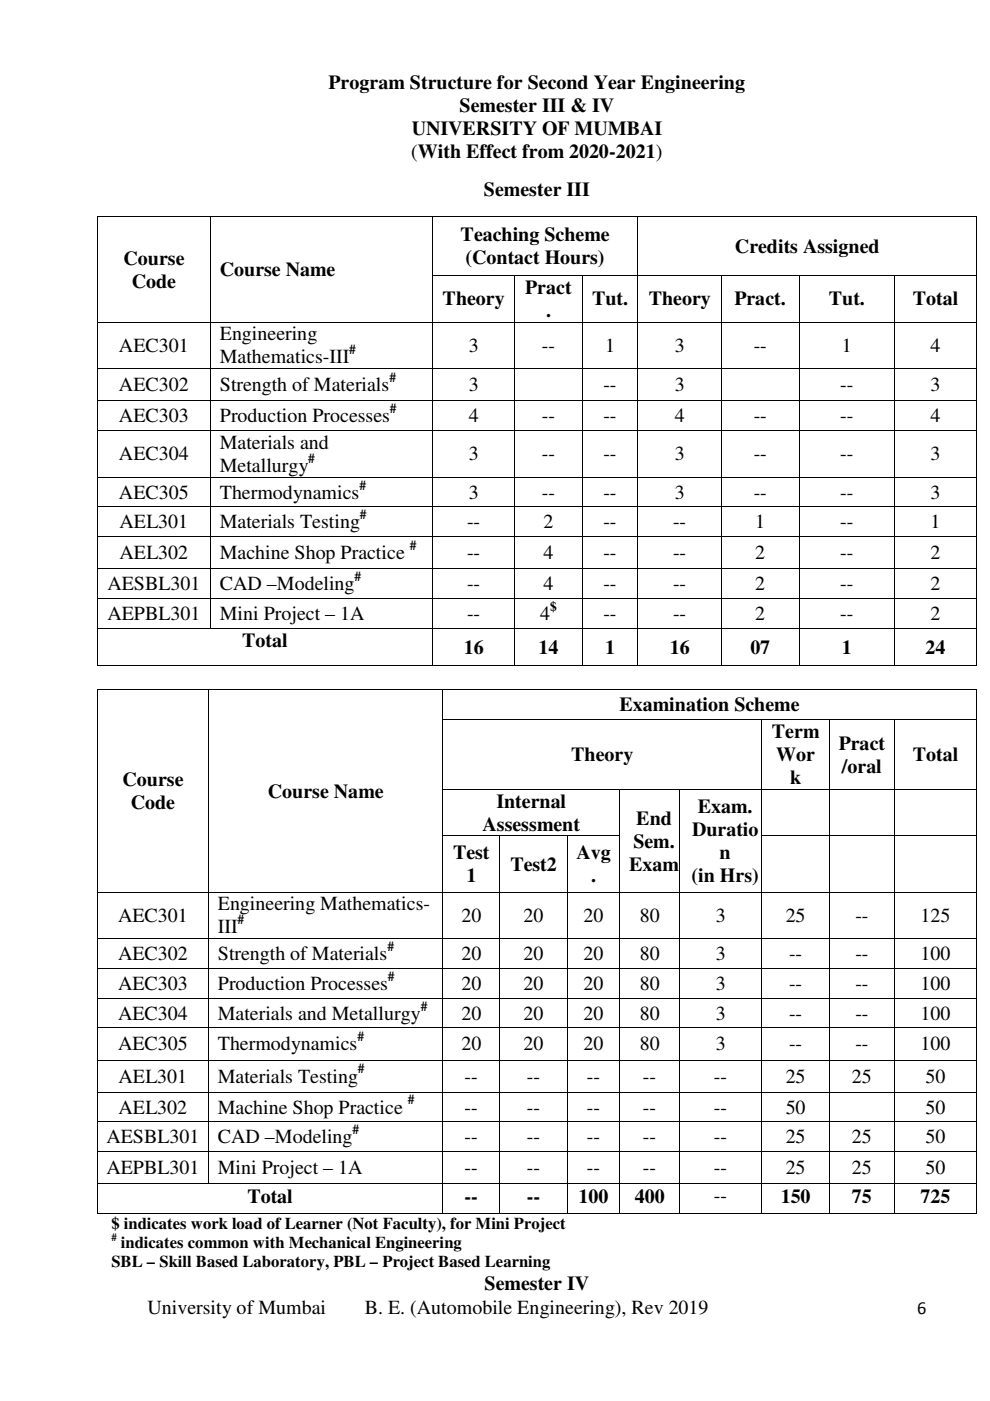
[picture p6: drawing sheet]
<svg xmlns="http://www.w3.org/2000/svg" width="210mm" height="297mm" viewBox="0 0 210 297" stroke-linecap="round" stroke-linejoin="round" font-family="sans-serif">
<defs><g id="words">
<g font-size="4.2">
<text x="69.7" y="18.9">Program Structure for Second Year Engineering</text>
<text x="97.5" y="23.8">Semester III &amp; IV</text>
<text x="87.3" y="28.7">UNIVERSITY OF MUMBAI</text>
<text x="87.2" y="33.4">(With Effect from 2020-2021)</text>
<text x="102.6" y="41.6">Semester III</text>
<text x="97.7" y="51.2">Teaching Scheme</text>
<text x="155.8" y="53.6">Credits Assigned</text>
<text x="26.2" y="56.1">Course</text>
<text x="46.6" y="58.5">Course Name</text>
<text x="98.7" y="56">(Contact Hours)</text>
<text x="27.9" y="61">Code</text>
<text x="93.9" y="64.8">Theory</text>
<text x="111.4" y="62.4">Pract</text>
<text x="125.5" y="64.8">Tut.</text>
<text x="137.5" y="64.8">Theory</text>
<text x="155.7" y="64.8">Pract.</text>
<text x="175.7" y="64.8">Tut.</text>
<text x="193.5" y="64.8">Total</text>
<text x="115.8" y="67.2">.</text>
<text x="25.2" y="74.6">AEC301</text>
<text x="46.6" y="72.2">Engineering</text>
<text x="46.6" y="77">Mathematics-III</text>
<text x="99.4" y="74.6">3</text>
<text x="114.9" y="74.6">--</text>
<text x="128.3" y="74.6">1</text>
<text x="143.1" y="74.6">3</text>
<text x="159.8" y="74.6">--</text>
<text x="178.5" y="74.6">1</text>
<text x="197.3" y="74.6">4</text>
<text x="25.2" y="83">AEC302</text>
<text x="46.6" y="83">Strength of Materials</text>
<text x="99.4" y="83">3</text>
<text x="127.9" y="83">--</text>
<text x="143.1" y="83">3</text>
<text x="178.1" y="83">--</text>
<text x="197.3" y="83">3</text>
<text x="25.2" y="89.5">AEC303</text>
<text x="46.6" y="89.5">Production Processes</text>
<text x="99.4" y="89.5">4</text>
<text x="114.9" y="89.5">--</text>
<text x="127.9" y="89.5">--</text>
<text x="143.1" y="89.5">4</text>
<text x="159.8" y="89.5">--</text>
<text x="178.1" y="89.5">--</text>
<text x="197.3" y="89.5">4</text>
<text x="46.6" y="95.2">Materials and</text>
<text x="25.2" y="97.6">AEC304</text>
<text x="46.6" y="100.1">Metallurgy</text>
<text x="99.4" y="97.6">3</text>
<text x="114.9" y="97.6">--</text>
<text x="127.9" y="97.6">--</text>
<text x="143.1" y="97.6">3</text>
<text x="159.8" y="97.6">--</text>
<text x="178.1" y="97.6">--</text>
<text x="197.3" y="97.6">3</text>
<text x="25.2" y="105.7">AEC305</text>
<text x="46.6" y="105.7">Thermodynamics</text>
<text x="99.4" y="105.7">3</text>
<text x="114.9" y="105.7">--</text>
<text x="127.9" y="105.7">--</text>
<text x="143.1" y="105.7">3</text>
<text x="159.8" y="105.7">--</text>
<text x="178.1" y="105.7">--</text>
<text x="197.3" y="105.7">3</text>
<text x="25.4" y="112">AEL301</text>
<text x="46.6" y="112">Materials Testing</text>
<text x="99" y="112">--</text>
<text x="115.2" y="112">2</text>
<text x="127.9" y="112">--</text>
<text x="142.7" y="112">--</text>
<text x="160.1" y="112">1</text>
<text x="178.1" y="112">--</text>
<text x="197.3" y="112">1</text>
<text x="25.4" y="118.6">AEL302</text>
<text x="46.6" y="118.6">Machine Shop Practice</text>
<text x="99" y="118.6">--</text>
<text x="115.2" y="118.6">4</text>
<text x="127.9" y="118.6">--</text>
<text x="142.7" y="118.6">--</text>
<text x="160.1" y="118.6">2</text>
<text x="178.1" y="118.6">--</text>
<text x="197.3" y="118.6">2</text>
<text x="22.8" y="125.1">AESBL301</text>
<text x="46.6" y="125.1">CAD –Modeling</text>
<text x="99" y="125.1">--</text>
<text x="115.2" y="125.1">4</text>
<text x="127.9" y="125.1">--</text>
<text x="142.7" y="125.1">--</text>
<text x="160.1" y="125.1">2</text>
<text x="178.1" y="125.1">--</text>
<text x="197.3" y="125.1">2</text>
<text x="22.8" y="131.4">AEPBL301</text>
<text x="46.6" y="131.4">Mini Project – 1A</text>
<text x="99" y="131.4">--</text>
<text x="114.6" y="131.4">4</text>
<text x="127.9" y="131.4">--</text>
<text x="142.7" y="131.4">--</text>
<text x="160.1" y="131.4">2</text>
<text x="178.1" y="131.4">--</text>
<text x="197.3" y="131.4">2</text>
<text x="51.4" y="137.2">Total</text>
<text x="98.3" y="138.6">16</text>
<text x="114.2" y="138.6">14</text>
<text x="128.3" y="138.6">1</text>
<text x="142" y="138.6">16</text>
<text x="159.1" y="138.6">07</text>
<text x="178.5" y="138.6">1</text>
<text x="196.3" y="138.6">24</text>
<text x="131.4" y="150.8">Examination Scheme</text>
<text x="121.1" y="161.4">Theory</text>
<text x="163.7" y="156.5">Term</text>
<text x="164.6" y="161.4">Wor</text>
<text x="177.8" y="159">Pract</text>
<text x="193.5" y="161.4">Total</text>
<text x="26" y="166.7">Course</text>
<text x="167.5" y="166.2">k</text>
<text x="178.5" y="163.8">/oral</text>
<text x="27.7" y="171.6">Code</text>
<text x="56.8" y="169.2">Course Name</text>
<text x="105.2" y="171.3">Internal</text>
<text x="148" y="172.4">Exam.</text>
<text x="102.3" y="176.1">Assessment</text>
<text x="134.3" y="179.7">Sem.</text>
<text x="134.9" y="174.8">End</text>
<text x="146.7" y="177.2">Duratio</text>
<text x="96.1" y="182.2">Test</text>
<text x="108.2" y="184.7">Test2</text>
<text x="122.2" y="182.2">Avg</text>
<text x="133.4" y="184.6">Exam</text>
<text x="152.6" y="182.1">n</text>
<text x="98.9" y="187.1">1</text>
<text x="125.3" y="187.1">.</text>
<text x="146.6" y="187">(in Hrs)</text>
<text x="25" y="195.5">AEC301</text>
<text x="46.2" y="193">Engineering Mathematics-</text>
<text x="46.2" y="197.9">III</text>
<text x="97.8" y="195.5">20</text>
<text x="111" y="195.5">20</text>
<text x="123.7" y="195.5">20</text>
<text x="135.6" y="195.5">80</text>
<text x="151.8" y="195.5">3</text>
<text x="166.6" y="195.5">25</text>
<text x="181.4" y="195.5">--</text>
<text x="195.2" y="195.5">125</text>
<text x="25" y="203.6">AEC302</text>
<text x="46.2" y="203.6">Strength of Materials</text>
<text x="97.8" y="203.6">20</text>
<text x="111" y="203.6">20</text>
<text x="123.7" y="203.6">20</text>
<text x="135.6" y="203.6">80</text>
<text x="151.8" y="203.6">3</text>
<text x="167.3" y="203.6">--</text>
<text x="181.4" y="203.6">--</text>
<text x="195.2" y="203.6">100</text>
<text x="25" y="209.9">AEC303</text>
<text x="46.2" y="209.9">Production Processes</text>
<text x="97.8" y="209.9">20</text>
<text x="111" y="209.9">20</text>
<text x="123.7" y="209.9">20</text>
<text x="135.6" y="209.9">80</text>
<text x="151.8" y="209.9">3</text>
<text x="167.3" y="209.9">--</text>
<text x="181.4" y="209.9">--</text>
<text x="195.2" y="209.9">100</text>
<text x="25" y="216.2">AEC304</text>
<text x="46.2" y="216.2">Materials and Metallurgy</text>
<text x="97.8" y="216.2">20</text>
<text x="111" y="216.2">20</text>
<text x="123.7" y="216.2">20</text>
<text x="135.6" y="216.2">80</text>
<text x="151.8" y="216.2">3</text>
<text x="167.3" y="216.2">--</text>
<text x="181.4" y="216.2">--</text>
<text x="195.2" y="216.2">100</text>
<text x="25" y="222.7">AEC305</text>
<text x="46.2" y="222.7">Thermodynamics</text>
<text x="97.8" y="222.7">20</text>
<text x="111" y="222.7">20</text>
<text x="123.7" y="222.7">20</text>
<text x="135.6" y="222.7">80</text>
<text x="151.8" y="222.7">3</text>
<text x="167.3" y="222.7">--</text>
<text x="181.4" y="222.7">--</text>
<text x="195.2" y="222.7">100</text>
<text x="25.1" y="229.5">AEL301</text>
<text x="46.2" y="229.5">Materials Testing</text>
<text x="98.5" y="229.5">--</text>
<text x="111.7" y="229.5">--</text>
<text x="124.4" y="229.5">--</text>
<text x="136.3" y="229.5">--</text>
<text x="151.4" y="229.5">--</text>
<text x="166.6" y="229.5">25</text>
<text x="180.6" y="229.5">25</text>
<text x="196.3" y="229.5">50</text>
<text x="25.1" y="236.1">AEL302</text>
<text x="46.2" y="236.1">Machine Shop Practice</text>
<text x="98.5" y="236.1">--</text>
<text x="111.7" y="236.1">--</text>
<text x="124.4" y="236.1">--</text>
<text x="136.3" y="236.1">--</text>
<text x="151.4" y="236.1">--</text>
<text x="166.6" y="236.1">50</text>
<text x="196.3" y="236.1">50</text>
<text x="22.6" y="242.4">AESBL301</text>
<text x="46.2" y="242.4">CAD –Modeling</text>
<text x="98.5" y="242.4">--</text>
<text x="111.7" y="242.4">--</text>
<text x="124.4" y="242.4">--</text>
<text x="136.3" y="242.4">--</text>
<text x="151.4" y="242.4">--</text>
<text x="166.6" y="242.4">25</text>
<text x="180.6" y="242.4">25</text>
<text x="196.3" y="242.4">50</text>
<text x="22.6" y="249">AEPBL301</text>
<text x="46.2" y="249">Mini Project – 1A</text>
<text x="98.5" y="249">--</text>
<text x="111.7" y="249">--</text>
<text x="124.4" y="249">--</text>
<text x="136.3" y="249">--</text>
<text x="151.4" y="249">--</text>
<text x="166.6" y="249">25</text>
<text x="180.6" y="249">25</text>
<text x="196.3" y="249">50</text>
<text x="52.5" y="255">Total</text>
<text x="98.5" y="255">--</text>
<text x="111.7" y="255">--</text>
<text x="122.7" y="255">100</text>
<text x="134.6" y="255">400</text>
<text x="151.4" y="254.9">--</text>
<text x="165.5" y="255">150</text>
<text x="180.6" y="255">75</text>
<text x="195.2" y="255">725</text>
<text x="102.7" y="273.4">Semester IV</text>
<text x="31.3" y="278.5">University of Mumbai</text>
<text x="77.4" y="278.5">B. E. (Automobile Engineering), Rev 2019</text>
</g>
<text font-size="3.9" x="194.4" y="278.5">6</text>
<g font-size="3.5">
<text x="23.6" y="260.6">$ indicates work load of Learner (Not Faculty), for Mini Project</text>
<text x="23.6" y="268.7">SBL – Skill Based Laboratory, PBL – Project Based Learning</text>
<text x="25.7" y="264.7">indicates common with Mechanical Engineering</text>
</g>
<g font-size="2.8">
<text x="74" y="75.1">#</text>
<text x="82.5" y="81">#</text>
<text x="82.7" y="87.6">#</text>
<text x="65.4" y="98.1">#</text>
<text x="76.2" y="103.8">#</text>
<text x="76.3" y="110.1">#</text>
<text x="86.9" y="116.6">#</text>
<text x="75.1" y="123.2">#</text>
<text x="116.7" y="129.5">$</text>
<text x="50.3" y="196">#</text>
<text x="82.1" y="201.6">#</text>
<text x="82.3" y="207.9">#</text>
<text x="89.2" y="214.2">#</text>
<text x="75.8" y="220.8">#</text>
<text x="75.9" y="227.6">#</text>
<text x="86.5" y="234.1">#</text>
<text x="74.7" y="240.5">#</text>
</g>
<text font-size="2.3" x="23.6" y="263.1">#</text>
</g></defs>
<path d="M20.5 45.8h.2v.2h-.2z" fill="#00000a"/>
<path d="M20.7 45.9h23.9" fill="none" stroke="#00000a" stroke-width=".21"/>
<path d="M44.6 45.8h.2v.2h-.2z" fill="#00000a"/>
<path d="M44.8 45.9h46.8" fill="none" stroke="#00000a" stroke-width=".21"/>
<path d="M91.6 45.8h.2v.2h-.2z" fill="#00000a"/>
<path d="M91.8 45.9h43.4" fill="none" stroke="#00000a" stroke-width=".21"/>
<path d="M135.2 45.8h.1v.2h-.1z" fill="#00000a"/>
<path d="M135.3 45.9h71.7" fill="none" stroke="#00000a" stroke-width=".21"/>
<path d="M207 45.8h.2v.2h-.2z" fill="#00000a"/>
<path d="M20.6 46v12.3M44.7 46v12.3M91.7 46v12.3M135.3 46v12.3M207.1 46v12.3" fill="none" stroke="#00000a" stroke-width=".21"/>
<g fill="#00000a">
<path d="M20.5 58.3h.2v.2h-.2z"/>
<path d="M44.6 58.3h.2v.2h-.2z"/>
<path d="M91.6 58.3h.2v.2h-.2z"/>
</g>
<path d="M91.8 58.4h17.3" fill="none" stroke="#00000a" stroke-width=".21"/>
<path d="M109.1 58.3h.2v.2h-.2z" fill="#00000a"/>
<path d="M109.3 58.4h14.1" fill="none" stroke="#00000a" stroke-width=".21"/>
<path d="M123.4 58.3h.1v.2h-.1z" fill="#00000a"/>
<path d="M123.5 58.4h11.7" fill="none" stroke="#00000a" stroke-width=".21"/>
<path d="M135.2 58.3h.1v.2h-.1z" fill="#00000a"/>
<path d="M135.3 58.4h17.7" fill="none" stroke="#00000a" stroke-width=".21"/>
<path d="M153 58.3h.1v.2h-.1z" fill="#00000a"/>
<path d="M153.1 58.4h16.2" fill="none" stroke="#00000a" stroke-width=".21"/>
<path d="M169.3 58.3h.2v.2h-.2z" fill="#00000a"/>
<path d="M169.5 58.4h20.1" fill="none" stroke="#00000a" stroke-width=".21"/>
<path d="M189.6 58.3h.2v.2h-.2z" fill="#00000a"/>
<path d="M189.8 58.4h17.2" fill="none" stroke="#00000a" stroke-width=".21"/>
<path d="M207 58.3h.2v.2h-.2z" fill="#00000a"/>
<path d="M20.6 58.5v9.7M44.7 58.5v9.7M91.7 58.5v9.7M109.2 58.5v9.7M123.4 58.5v9.7M135.3 58.5v9.7M153 58.5v9.7M169.4 58.5v9.7M189.7 58.5v9.7M207.1 58.5v9.7" fill="none" stroke="#00000a" stroke-width=".21"/>
<path d="M20.5 68.2h.2v.2h-.2z" fill="#00000a"/>
<path d="M20.7 68.3h23.9" fill="none" stroke="#00000a" stroke-width=".21"/>
<path d="M44.6 68.2h.2v.2h-.2z" fill="#00000a"/>
<path d="M44.8 68.3h46.8" fill="none" stroke="#00000a" stroke-width=".21"/>
<path d="M91.6 68.2h.2v.2h-.2z" fill="#00000a"/>
<path d="M91.8 68.3h17.3" fill="none" stroke="#00000a" stroke-width=".21"/>
<path d="M109.1 68.2h.2v.2h-.2z" fill="#00000a"/>
<path d="M109.3 68.3h14.1" fill="none" stroke="#00000a" stroke-width=".21"/>
<path d="M123.4 68.2h.1v.2h-.1z" fill="#00000a"/>
<path d="M123.5 68.3h11.7" fill="none" stroke="#00000a" stroke-width=".21"/>
<path d="M135.2 68.2h.1v.2h-.1z" fill="#00000a"/>
<path d="M135.3 68.3h17.7" fill="none" stroke="#00000a" stroke-width=".21"/>
<path d="M153 68.2h.1v.2h-.1z" fill="#00000a"/>
<path d="M153.1 68.3h16.2" fill="none" stroke="#00000a" stroke-width=".21"/>
<path d="M169.3 68.2h.2v.2h-.2z" fill="#00000a"/>
<path d="M169.5 68.3h20.1" fill="none" stroke="#00000a" stroke-width=".21"/>
<path d="M189.6 68.2h.2v.2h-.2z" fill="#00000a"/>
<path d="M189.8 68.3h17.2" fill="none" stroke="#00000a" stroke-width=".21"/>
<path d="M207 68.2h.2v.2h-.2z" fill="#00000a"/>
<path d="M20.6 68.4v9.7M44.7 68.4v9.7M91.7 68.4v9.7M109.2 68.4v9.7M123.4 68.4v9.7M135.3 68.4v9.7M153 68.4v9.7M169.4 68.4v9.7M189.7 68.4v9.7M207.1 68.4v9.7" fill="none" stroke="#00000a" stroke-width=".21"/>
<path d="M20.5 78.1h.2v.2h-.2z" fill="#00000a"/>
<path d="M20.7 78.2h23.9" fill="none" stroke="#00000a" stroke-width=".21"/>
<path d="M44.6 78.1h.2v.2h-.2z" fill="#00000a"/>
<path d="M44.8 78.2h46.8" fill="none" stroke="#00000a" stroke-width=".21"/>
<path d="M91.6 78.1h.2v.2h-.2z" fill="#00000a"/>
<path d="M91.8 78.2h17.3" fill="none" stroke="#00000a" stroke-width=".21"/>
<path d="M109.1 78.1h.2v.2h-.2z" fill="#00000a"/>
<path d="M109.3 78.2h14.1" fill="none" stroke="#00000a" stroke-width=".21"/>
<path d="M123.4 78.1h.1v.2h-.1z" fill="#00000a"/>
<path d="M123.5 78.2h11.7" fill="none" stroke="#00000a" stroke-width=".21"/>
<path d="M135.2 78.1h.1v.2h-.1z" fill="#00000a"/>
<path d="M135.3 78.2h17.7" fill="none" stroke="#00000a" stroke-width=".21"/>
<path d="M153 78.1h.1v.2h-.1z" fill="#00000a"/>
<path d="M153.1 78.2h16.2" fill="none" stroke="#00000a" stroke-width=".21"/>
<path d="M169.3 78.1h.2v.2h-.2z" fill="#00000a"/>
<path d="M169.5 78.2h20.1" fill="none" stroke="#00000a" stroke-width=".21"/>
<path d="M189.6 78.1h.2v.2h-.2z" fill="#00000a"/>
<path d="M189.8 78.2h17.2" fill="none" stroke="#00000a" stroke-width=".21"/>
<path d="M207 78.1h.2v.2h-.2z" fill="#00000a"/>
<path d="M20.6 78.3v6.6M44.7 78.3v6.6M91.7 78.3v6.6M109.2 78.3v6.6M123.4 78.3v6.6M135.3 78.3v6.6M153 78.3v6.6M169.4 78.3v6.6M189.7 78.3v6.6M207.1 78.3v6.6" fill="none" stroke="#00000a" stroke-width=".21"/>
<path d="M20.5 84.9h.2v.2h-.2z" fill="#00000a"/>
<path d="M20.7 85h23.9" fill="none" stroke="#00000a" stroke-width=".21"/>
<path d="M44.6 84.9h.2v.2h-.2z" fill="#00000a"/>
<path d="M44.8 85h46.8" fill="none" stroke="#00000a" stroke-width=".21"/>
<path d="M91.6 84.9h.2v.2h-.2z" fill="#00000a"/>
<path d="M91.8 85h17.3" fill="none" stroke="#00000a" stroke-width=".21"/>
<path d="M109.1 84.9h.2v.2h-.2z" fill="#00000a"/>
<path d="M109.3 85h14.1" fill="none" stroke="#00000a" stroke-width=".21"/>
<path d="M123.4 84.9h.1v.2h-.1z" fill="#00000a"/>
<path d="M123.5 85h11.7" fill="none" stroke="#00000a" stroke-width=".21"/>
<path d="M135.2 84.9h.1v.2h-.1z" fill="#00000a"/>
<path d="M135.3 85h17.7" fill="none" stroke="#00000a" stroke-width=".21"/>
<path d="M153 84.9h.1v.2h-.1z" fill="#00000a"/>
<path d="M153.1 85h16.2" fill="none" stroke="#00000a" stroke-width=".21"/>
<path d="M169.3 84.9h.2v.2h-.2z" fill="#00000a"/>
<path d="M169.5 85h20.1" fill="none" stroke="#00000a" stroke-width=".21"/>
<path d="M189.6 84.9h.2v.2h-.2z" fill="#00000a"/>
<path d="M189.8 85h17.2" fill="none" stroke="#00000a" stroke-width=".21"/>
<path d="M207 84.9h.2v.2h-.2z" fill="#00000a"/>
<path d="M20.6 85.1v6.1M44.7 85.1v6.1M91.7 85.1v6.1M109.2 85.1v6.1M123.4 85.1v6.1M135.3 85.1v6.1M153 85.1v6.1M169.4 85.1v6.1M189.7 85.1v6.1M207.1 85.1v6.1" fill="none" stroke="#00000a" stroke-width=".21"/>
<path d="M20.5 91.2h.2v.2h-.2z" fill="#00000a"/>
<path d="M20.7 91.3h23.9" fill="none" stroke="#00000a" stroke-width=".21"/>
<path d="M44.6 91.2h.2v.2h-.2z" fill="#00000a"/>
<path d="M44.8 91.3h46.8" fill="none" stroke="#00000a" stroke-width=".21"/>
<path d="M91.6 91.2h.2v.2h-.2z" fill="#00000a"/>
<path d="M91.8 91.3h17.3" fill="none" stroke="#00000a" stroke-width=".21"/>
<path d="M109.1 91.2h.2v.2h-.2z" fill="#00000a"/>
<path d="M109.3 91.3h14.1" fill="none" stroke="#00000a" stroke-width=".21"/>
<path d="M123.4 91.2h.1v.2h-.1z" fill="#00000a"/>
<path d="M123.5 91.3h11.7" fill="none" stroke="#00000a" stroke-width=".21"/>
<path d="M135.2 91.2h.1v.2h-.1z" fill="#00000a"/>
<path d="M135.3 91.3h17.7" fill="none" stroke="#00000a" stroke-width=".21"/>
<path d="M153 91.2h.1v.2h-.1z" fill="#00000a"/>
<path d="M153.1 91.3h16.2" fill="none" stroke="#00000a" stroke-width=".21"/>
<path d="M169.3 91.2h.2v.2h-.2z" fill="#00000a"/>
<path d="M169.5 91.3h20.1" fill="none" stroke="#00000a" stroke-width=".21"/>
<path d="M189.6 91.2h.2v.2h-.2z" fill="#00000a"/>
<path d="M189.8 91.3h17.2" fill="none" stroke="#00000a" stroke-width=".21"/>
<path d="M207 91.2h.2v.2h-.2z" fill="#00000a"/>
<path d="M20.6 91.4v9.7M44.7 91.4v9.7M91.7 91.4v9.7M109.2 91.4v9.7M123.4 91.4v9.7M135.3 91.4v9.7M153 91.4v9.7M169.4 91.4v9.7M189.7 91.4v9.7M207.1 91.4v9.7" fill="none" stroke="#00000a" stroke-width=".21"/>
<path d="M20.5 101.1h.2v.2h-.2z" fill="#00000a"/>
<path d="M20.7 101.2h23.9" fill="none" stroke="#00000a" stroke-width=".21"/>
<path d="M44.6 101.1h.2v.2h-.2z" fill="#00000a"/>
<path d="M44.8 101.2h46.8" fill="none" stroke="#00000a" stroke-width=".21"/>
<path d="M91.6 101.1h.2v.2h-.2z" fill="#00000a"/>
<path d="M91.8 101.2h17.3" fill="none" stroke="#00000a" stroke-width=".21"/>
<path d="M109.1 101.1h.2v.2h-.2z" fill="#00000a"/>
<path d="M109.3 101.2h14.1" fill="none" stroke="#00000a" stroke-width=".21"/>
<path d="M123.4 101.1h.1v.2h-.1z" fill="#00000a"/>
<path d="M123.5 101.2h11.7" fill="none" stroke="#00000a" stroke-width=".21"/>
<path d="M135.2 101.1h.1v.2h-.1z" fill="#00000a"/>
<path d="M135.3 101.2h17.7" fill="none" stroke="#00000a" stroke-width=".21"/>
<path d="M153 101.1h.1v.2h-.1z" fill="#00000a"/>
<path d="M153.1 101.2h16.2" fill="none" stroke="#00000a" stroke-width=".21"/>
<path d="M169.3 101.1h.2v.2h-.2z" fill="#00000a"/>
<path d="M169.5 101.2h20.1" fill="none" stroke="#00000a" stroke-width=".21"/>
<path d="M189.6 101.1h.2v.2h-.2z" fill="#00000a"/>
<path d="M189.8 101.2h17.2" fill="none" stroke="#00000a" stroke-width=".21"/>
<path d="M207 101.1h.2v.2h-.2z" fill="#00000a"/>
<path d="M20.6 101.3v6.1M44.7 101.3v6.1M91.7 101.3v6.1M109.2 101.3v6.1M123.4 101.3v6.1M135.3 101.3v6.1M153 101.3v6.1M169.4 101.3v6.1M189.7 101.3v6.1M207.1 101.3v6.1" fill="none" stroke="#00000a" stroke-width=".21"/>
<path d="M20.5 107.4h.2v.2h-.2z" fill="#00000a"/>
<path d="M20.7 107.5h23.9" fill="none" stroke="#00000a" stroke-width=".21"/>
<path d="M44.6 107.4h.2v.2h-.2z" fill="#00000a"/>
<path d="M44.8 107.5h46.8" fill="none" stroke="#00000a" stroke-width=".21"/>
<path d="M91.6 107.4h.2v.2h-.2z" fill="#00000a"/>
<path d="M91.8 107.5h17.3" fill="none" stroke="#00000a" stroke-width=".21"/>
<path d="M109.1 107.4h.2v.2h-.2z" fill="#00000a"/>
<path d="M109.3 107.5h14.1" fill="none" stroke="#00000a" stroke-width=".21"/>
<path d="M123.4 107.4h.1v.2h-.1z" fill="#00000a"/>
<path d="M123.5 107.5h11.7" fill="none" stroke="#00000a" stroke-width=".21"/>
<path d="M135.2 107.4h.1v.2h-.1z" fill="#00000a"/>
<path d="M135.3 107.5h17.7" fill="none" stroke="#00000a" stroke-width=".21"/>
<path d="M153 107.4h.1v.2h-.1z" fill="#00000a"/>
<path d="M153.1 107.5h16.2" fill="none" stroke="#00000a" stroke-width=".21"/>
<path d="M169.3 107.4h.2v.2h-.2z" fill="#00000a"/>
<path d="M169.5 107.5h20.1" fill="none" stroke="#00000a" stroke-width=".21"/>
<path d="M189.6 107.4h.2v.2h-.2z" fill="#00000a"/>
<path d="M189.8 107.5h17.2" fill="none" stroke="#00000a" stroke-width=".21"/>
<path d="M207 107.4h.2v.2h-.2z" fill="#00000a"/>
<path d="M20.6 107.6v6.1M44.7 107.6v6.1M91.7 107.6v6.1M109.2 107.6v6.1M123.4 107.6v6.1M135.3 107.6v6.1M153 107.6v6.1M169.4 107.6v6.1M189.7 107.6v6.1M207.1 107.6v6.1" fill="none" stroke="#00000a" stroke-width=".21"/>
<path d="M20.5 113.7h.2v.2h-.2z" fill="#00000a"/>
<path d="M20.7 113.8h23.9" fill="none" stroke="#00000a" stroke-width=".21"/>
<path d="M44.6 113.7h.2v.2h-.2z" fill="#00000a"/>
<path d="M44.8 113.8h46.8" fill="none" stroke="#00000a" stroke-width=".21"/>
<path d="M91.6 113.7h.2v.2h-.2z" fill="#00000a"/>
<path d="M91.8 113.8h17.3" fill="none" stroke="#00000a" stroke-width=".21"/>
<path d="M109.1 113.7h.2v.2h-.2z" fill="#00000a"/>
<path d="M109.3 113.8h14.1" fill="none" stroke="#00000a" stroke-width=".21"/>
<path d="M123.4 113.7h.1v.2h-.1z" fill="#00000a"/>
<path d="M123.5 113.8h11.7" fill="none" stroke="#00000a" stroke-width=".21"/>
<path d="M135.2 113.7h.1v.2h-.1z" fill="#00000a"/>
<path d="M135.3 113.8h17.7" fill="none" stroke="#00000a" stroke-width=".21"/>
<path d="M153 113.7h.1v.2h-.1z" fill="#00000a"/>
<path d="M153.1 113.8h16.2" fill="none" stroke="#00000a" stroke-width=".21"/>
<path d="M169.3 113.7h.2v.2h-.2z" fill="#00000a"/>
<path d="M169.5 113.8h20.1" fill="none" stroke="#00000a" stroke-width=".21"/>
<path d="M189.6 113.7h.2v.2h-.2z" fill="#00000a"/>
<path d="M189.8 113.8h17.2" fill="none" stroke="#00000a" stroke-width=".21"/>
<path d="M207 113.7h.2v.2h-.2z" fill="#00000a"/>
<path d="M20.6 113.9v6.6M44.7 113.9v6.6M91.7 113.9v6.6M109.2 113.9v6.6M123.4 113.9v6.6M135.3 113.9v6.6M153 113.9v6.6M169.4 113.9v6.6M189.7 113.9v6.6M207.1 113.9v6.6" fill="none" stroke="#00000a" stroke-width=".21"/>
<path d="M20.5 120.5h.2v.2h-.2z" fill="#00000a"/>
<path d="M20.7 120.6h23.9" fill="none" stroke="#00000a" stroke-width=".21"/>
<path d="M44.6 120.5h.2v.2h-.2z" fill="#00000a"/>
<path d="M44.8 120.6h46.8" fill="none" stroke="#00000a" stroke-width=".21"/>
<path d="M91.6 120.5h.2v.2h-.2z" fill="#00000a"/>
<path d="M91.8 120.6h17.3" fill="none" stroke="#00000a" stroke-width=".21"/>
<path d="M109.1 120.5h.2v.2h-.2z" fill="#00000a"/>
<path d="M109.3 120.6h14.1" fill="none" stroke="#00000a" stroke-width=".21"/>
<path d="M123.4 120.5h.1v.2h-.1z" fill="#00000a"/>
<path d="M123.5 120.6h11.7" fill="none" stroke="#00000a" stroke-width=".21"/>
<path d="M135.2 120.5h.1v.2h-.1z" fill="#00000a"/>
<path d="M135.3 120.6h17.7" fill="none" stroke="#00000a" stroke-width=".21"/>
<path d="M153 120.5h.1v.2h-.1z" fill="#00000a"/>
<path d="M153.1 120.6h16.2" fill="none" stroke="#00000a" stroke-width=".21"/>
<path d="M169.3 120.5h.2v.2h-.2z" fill="#00000a"/>
<path d="M169.5 120.6h20.1" fill="none" stroke="#00000a" stroke-width=".21"/>
<path d="M189.6 120.5h.2v.2h-.2z" fill="#00000a"/>
<path d="M189.8 120.6h17.2" fill="none" stroke="#00000a" stroke-width=".21"/>
<path d="M207 120.5h.2v.2h-.2z" fill="#00000a"/>
<path d="M20.6 120.7v6.1M44.7 120.7v6.1M91.7 120.7v6.1M109.2 120.7v6.1M123.4 120.7v6.1M135.3 120.7v6.1M153 120.7v6.1M169.4 120.7v6.1M189.7 120.7v6.1M207.1 120.7v6.1" fill="none" stroke="#00000a" stroke-width=".21"/>
<path d="M20.5 126.8h.2v.2h-.2z" fill="#00000a"/>
<path d="M20.7 126.9h23.9" fill="none" stroke="#00000a" stroke-width=".21"/>
<path d="M44.6 126.8h.2v.2h-.2z" fill="#00000a"/>
<path d="M44.8 126.9h46.8" fill="none" stroke="#00000a" stroke-width=".21"/>
<path d="M91.6 126.8h.2v.2h-.2z" fill="#00000a"/>
<path d="M91.8 126.9h17.3" fill="none" stroke="#00000a" stroke-width=".21"/>
<path d="M109.1 126.8h.2v.2h-.2z" fill="#00000a"/>
<path d="M109.3 126.9h14.1" fill="none" stroke="#00000a" stroke-width=".21"/>
<path d="M123.4 126.8h.1v.2h-.1z" fill="#00000a"/>
<path d="M123.5 126.9h11.7" fill="none" stroke="#00000a" stroke-width=".21"/>
<path d="M135.2 126.8h.1v.2h-.1z" fill="#00000a"/>
<path d="M135.3 126.9h17.7" fill="none" stroke="#00000a" stroke-width=".21"/>
<path d="M153 126.8h.1v.2h-.1z" fill="#00000a"/>
<path d="M153.1 126.9h16.2" fill="none" stroke="#00000a" stroke-width=".21"/>
<path d="M169.3 126.8h.2v.2h-.2z" fill="#00000a"/>
<path d="M169.5 126.9h20.1" fill="none" stroke="#00000a" stroke-width=".21"/>
<path d="M189.6 126.8h.2v.2h-.2z" fill="#00000a"/>
<path d="M189.8 126.9h17.2" fill="none" stroke="#00000a" stroke-width=".21"/>
<path d="M207 126.8h.2v.2h-.2z" fill="#00000a"/>
<path d="M20.6 127v6.1M44.7 127v6.1M91.7 127v6.1M109.2 127v6.1M123.4 127v6.1M135.3 127v6.1M153 127v6.1M169.4 127v6.1M189.7 127v6.1M207.1 127v6.1" fill="none" stroke="#00000a" stroke-width=".21"/>
<path d="M20.5 133.1h.2v.2h-.2z" fill="#00000a"/>
<path d="M20.7 133.2h23.9" fill="none" stroke="#00000a" stroke-width=".21"/>
<path d="M44.6 133.1h.2v.2h-.2z" fill="#00000a"/>
<path d="M44.8 133.2h46.8" fill="none" stroke="#00000a" stroke-width=".21"/>
<path d="M91.6 133.1h.2v.2h-.2z" fill="#00000a"/>
<path d="M91.8 133.2h17.3" fill="none" stroke="#00000a" stroke-width=".21"/>
<path d="M109.1 133.1h.2v.2h-.2z" fill="#00000a"/>
<path d="M109.3 133.2h14.1" fill="none" stroke="#00000a" stroke-width=".21"/>
<path d="M123.4 133.1h.1v.2h-.1z" fill="#00000a"/>
<path d="M123.5 133.2h11.7" fill="none" stroke="#00000a" stroke-width=".21"/>
<path d="M135.2 133.1h.1v.2h-.1z" fill="#00000a"/>
<path d="M135.3 133.2h17.7" fill="none" stroke="#00000a" stroke-width=".21"/>
<path d="M153 133.1h.1v.2h-.1z" fill="#00000a"/>
<path d="M153.1 133.2h16.2" fill="none" stroke="#00000a" stroke-width=".21"/>
<path d="M169.3 133.1h.2v.2h-.2z" fill="#00000a"/>
<path d="M169.5 133.2h20.1" fill="none" stroke="#00000a" stroke-width=".21"/>
<path d="M189.6 133.1h.2v.2h-.2z" fill="#00000a"/>
<path d="M189.8 133.2h17.2" fill="none" stroke="#00000a" stroke-width=".21"/>
<path d="M207 133.1h.2v.2h-.2z" fill="#00000a"/>
<path d="M20.6 133.3v7.8" fill="none" stroke="#00000a" stroke-width=".21"/>
<path d="M20.5 141.1h.2v.2h-.2z" fill="#00000a"/>
<path d="M91.7 133.3v7.8M20.7 141.2h70.9" fill="none" stroke="#00000a" stroke-width=".21"/>
<path d="M91.6 141.1h.2v.2h-.2z" fill="#00000a"/>
<path d="M109.2 133.3v7.8M91.8 141.2h17.3" fill="none" stroke="#00000a" stroke-width=".21"/>
<path d="M109.1 141.1h.2v.2h-.2z" fill="#00000a"/>
<path d="M123.4 133.3v7.8M109.3 141.2h14.1" fill="none" stroke="#00000a" stroke-width=".21"/>
<path d="M123.4 141.1h.1v.2h-.1z" fill="#00000a"/>
<path d="M135.3 133.3v7.8M123.5 141.2h11.7" fill="none" stroke="#00000a" stroke-width=".21"/>
<path d="M135.2 141.1h.1v.2h-.1z" fill="#00000a"/>
<path d="M153 133.3v7.8M135.3 141.2h17.7" fill="none" stroke="#00000a" stroke-width=".21"/>
<path d="M153 141.1h.1v.2h-.1z" fill="#00000a"/>
<path d="M169.4 133.3v7.8M153.1 141.2h16.2" fill="none" stroke="#00000a" stroke-width=".21"/>
<path d="M169.3 141.1h.2v.2h-.2z" fill="#00000a"/>
<path d="M189.7 133.3v7.8M169.5 141.2h20.1" fill="none" stroke="#00000a" stroke-width=".21"/>
<path d="M189.6 141.1h.2v.2h-.2z" fill="#00000a"/>
<path d="M207.1 133.3v7.8M189.8 141.2h17.2" fill="none" stroke="#00000a" stroke-width=".21"/>
<g fill="#00000a">
<path d="M207 141.1h.2v.2h-.2z"/>
<path d="M20.5 146.1h.2v.2h-.2z"/>
</g>
<path d="M20.7 146.2h23.5" fill="none" stroke="#00000a" stroke-width=".21"/>
<path d="M44.2 146.1h.2v.2h-.2z" fill="#00000a"/>
<path d="M44.4 146.2h49.4" fill="none" stroke="#00000a" stroke-width=".21"/>
<path d="M93.8 146.1h.2v.2h-.2z" fill="#00000a"/>
<path d="M94 146.2h113" fill="none" stroke="#00000a" stroke-width=".21"/>
<path d="M207 146.1h.2v.2h-.2z" fill="#00000a"/>
<path d="M20.6 146.3v6.1M44.3 146.3v6.1M93.9 146.3v6.1M207.1 146.3v6.1" fill="none" stroke="#00000a" stroke-width=".21"/>
<g fill="#00000a">
<path d="M20.5 152.4h.2v.2h-.2z"/>
<path d="M44.2 152.4h.2v.2h-.2z"/>
<path d="M93.8 152.4h.2v.2h-.2z"/>
</g>
<path d="M94 152.5h67.5" fill="none" stroke="#00000a" stroke-width=".21"/>
<path d="M161.5 152.4h.1v.2h-.1z" fill="#00000a"/>
<path d="M161.6 152.5h14.2" fill="none" stroke="#00000a" stroke-width=".21"/>
<path d="M175.8 152.4h.1v.2h-.1z" fill="#00000a"/>
<path d="M175.9 152.5h13.7" fill="none" stroke="#00000a" stroke-width=".21"/>
<path d="M189.6 152.4h.2v.2h-.2z" fill="#00000a"/>
<path d="M189.8 152.5h17.2" fill="none" stroke="#00000a" stroke-width=".21"/>
<path d="M207 152.4h.2v.2h-.2z" fill="#00000a"/>
<path d="M20.6 152.6v14.6M44.3 152.6v14.6M93.9 152.6v14.6M161.5 152.6v14.6M175.9 152.6v14.6M189.7 152.6v14.6M207.1 152.6v14.6" fill="none" stroke="#00000a" stroke-width=".21"/>
<g fill="#00000a">
<path d="M20.5 167.2h.2v.2h-.2z"/>
<path d="M44.2 167.2h.2v.2h-.2z"/>
<path d="M93.8 167.2h.2v.2h-.2z"/>
</g>
<path d="M94 167.3h37.3" fill="none" stroke="#00000a" stroke-width=".21"/>
<path d="M131.3 167.2h.2v.2h-.2z" fill="#00000a"/>
<path d="M131.5 167.3h12.5" fill="none" stroke="#00000a" stroke-width=".21"/>
<path d="M144 167.2h.2v.2h-.2z" fill="#00000a"/>
<path d="M144.2 167.3h17.3" fill="none" stroke="#00000a" stroke-width=".21"/>
<path d="M161.5 167.2h.1v.2h-.1z" fill="#00000a"/>
<path d="M161.6 167.3h14.2" fill="none" stroke="#00000a" stroke-width=".21"/>
<path d="M175.8 167.2h.1v.2h-.1z" fill="#00000a"/>
<path d="M175.9 167.3h13.7" fill="none" stroke="#00000a" stroke-width=".21"/>
<path d="M189.6 167.2h.2v.2h-.2z" fill="#00000a"/>
<path d="M189.8 167.3h17.2" fill="none" stroke="#00000a" stroke-width=".21"/>
<path d="M207 167.2h.2v.2h-.2z" fill="#00000a"/>
<path d="M20.6 167.4v9.7M44.3 167.4v9.7M93.9 167.4v9.7M131.4 167.4v9.7M144.1 167.4v9.7M161.5 167.4v9.7M175.9 167.4v9.7M189.7 167.4v9.7M207.1 167.4v9.7" fill="none" stroke="#00000a" stroke-width=".21"/>
<g fill="#00000a">
<path d="M20.5 177.1h.2v.2h-.2z"/>
<path d="M44.2 177.1h.2v.2h-.2z"/>
<path d="M93.8 177.1h.2v.2h-.2z"/>
</g>
<path d="M94 177.2h11.9" fill="none" stroke="#00000a" stroke-width=".21"/>
<path d="M105.9 177.1h.2v.2h-.2z" fill="#00000a"/>
<path d="M106.1 177.2h14.1" fill="none" stroke="#00000a" stroke-width=".21"/>
<path d="M120.2 177.1h.2v.2h-.2z" fill="#00000a"/>
<path d="M120.4 177.2h10.9" fill="none" stroke="#00000a" stroke-width=".21"/>
<g fill="#00000a">
<path d="M131.3 177.1h.2v.2h-.2z"/>
<path d="M144 177.1h.2v.2h-.2z"/>
<path d="M161.5 177.1h.1v.2h-.1z"/>
</g>
<path d="M161.6 177.2h14.2" fill="none" stroke="#00000a" stroke-width=".21"/>
<path d="M175.8 177.1h.1v.2h-.1z" fill="#00000a"/>
<path d="M175.9 177.2h13.7" fill="none" stroke="#00000a" stroke-width=".21"/>
<path d="M189.6 177.1h.2v.2h-.2z" fill="#00000a"/>
<path d="M189.8 177.2h17.2" fill="none" stroke="#00000a" stroke-width=".21"/>
<path d="M207 177.1h.2v.2h-.2z" fill="#00000a"/>
<path d="M20.6 177.3v11.8M44.3 177.3v11.8M93.9 177.3v11.8M106 177.3v11.8M120.3 177.3v11.8M131.4 177.3v11.8M144.1 177.3v11.8M161.5 177.3v11.8M175.9 177.3v11.8M189.7 177.3v11.8M207.1 177.3v11.8" fill="none" stroke="#00000a" stroke-width=".21"/>
<path d="M20.5 189.1h.2v.1h-.2z" fill="#00000a"/>
<path d="M20.7 189.1h23.5" fill="none" stroke="#00000a" stroke-width=".21"/>
<path d="M44.2 189.1h.2v.1h-.2z" fill="#00000a"/>
<path d="M44.4 189.1h49.4" fill="none" stroke="#00000a" stroke-width=".21"/>
<path d="M93.8 189.1h.2v.1h-.2z" fill="#00000a"/>
<path d="M94 189.1h11.9" fill="none" stroke="#00000a" stroke-width=".21"/>
<path d="M105.9 189.1h.2v.1h-.2z" fill="#00000a"/>
<path d="M106.1 189.1h14.1" fill="none" stroke="#00000a" stroke-width=".21"/>
<path d="M120.2 189.1h.2v.1h-.2z" fill="#00000a"/>
<path d="M120.4 189.1h10.9" fill="none" stroke="#00000a" stroke-width=".21"/>
<path d="M131.3 189.1h.2v.1h-.2z" fill="#00000a"/>
<path d="M131.5 189.1h12.5" fill="none" stroke="#00000a" stroke-width=".21"/>
<path d="M144 189.1h.2v.1h-.2z" fill="#00000a"/>
<path d="M144.2 189.1h17.3" fill="none" stroke="#00000a" stroke-width=".21"/>
<path d="M161.5 189.1h.1v.1h-.1z" fill="#00000a"/>
<path d="M161.6 189.1h14.2" fill="none" stroke="#00000a" stroke-width=".21"/>
<path d="M175.8 189.1h.1v.1h-.1z" fill="#00000a"/>
<path d="M175.9 189.1h13.7" fill="none" stroke="#00000a" stroke-width=".21"/>
<path d="M189.6 189.1h.2v.1h-.2z" fill="#00000a"/>
<path d="M189.8 189.1h17.2" fill="none" stroke="#00000a" stroke-width=".21"/>
<path d="M207 189.1h.2v.1h-.2z" fill="#00000a"/>
<path d="M20.6 189.2v9.8M44.3 189.2v9.8M93.9 189.2v9.8M106 189.2v9.8M120.3 189.2v9.8M131.4 189.2v9.8M144.1 189.2v9.8M161.5 189.2v9.8M175.9 189.2v9.8M189.7 189.2v9.8M207.1 189.2v9.8" fill="none" stroke="#00000a" stroke-width=".21"/>
<path d="M20.5 199h.2v.1h-.2z" fill="#00000a"/>
<path d="M20.7 199.1h23.5" fill="none" stroke="#00000a" stroke-width=".21"/>
<path d="M44.2 199h.2v.1h-.2z" fill="#00000a"/>
<path d="M44.4 199.1h49.4" fill="none" stroke="#00000a" stroke-width=".21"/>
<path d="M93.8 199h.2v.1h-.2z" fill="#00000a"/>
<path d="M94 199.1h11.9" fill="none" stroke="#00000a" stroke-width=".21"/>
<path d="M105.9 199h.2v.1h-.2z" fill="#00000a"/>
<path d="M106.1 199.1h14.1" fill="none" stroke="#00000a" stroke-width=".21"/>
<path d="M120.2 199h.2v.1h-.2z" fill="#00000a"/>
<path d="M120.4 199.1h10.9" fill="none" stroke="#00000a" stroke-width=".21"/>
<path d="M131.3 199h.2v.1h-.2z" fill="#00000a"/>
<path d="M131.5 199.1h12.5" fill="none" stroke="#00000a" stroke-width=".21"/>
<path d="M144 199h.2v.1h-.2z" fill="#00000a"/>
<path d="M144.2 199.1h17.3" fill="none" stroke="#00000a" stroke-width=".21"/>
<path d="M161.5 199h.1v.1h-.1z" fill="#00000a"/>
<path d="M161.6 199.1h14.2" fill="none" stroke="#00000a" stroke-width=".21"/>
<path d="M175.8 199h.1v.1h-.1z" fill="#00000a"/>
<path d="M175.9 199.1h13.7" fill="none" stroke="#00000a" stroke-width=".21"/>
<path d="M189.6 199h.2v.1h-.2z" fill="#00000a"/>
<path d="M189.8 199.1h17.2" fill="none" stroke="#00000a" stroke-width=".21"/>
<path d="M207 199h.2v.1h-.2z" fill="#00000a"/>
<path d="M20.6 199.1v6.2M44.3 199.1v6.2M93.9 199.1v6.2M106 199.1v6.2M120.3 199.1v6.2M131.4 199.1v6.2M144.1 199.1v6.2M161.5 199.1v6.2M175.9 199.1v6.2M189.7 199.1v6.2M207.1 199.1v6.2" fill="none" stroke="#00000a" stroke-width=".21"/>
<path d="M20.5 205.3h.2v.1h-.2z" fill="#00000a"/>
<path d="M20.7 205.4h23.5" fill="none" stroke="#00000a" stroke-width=".21"/>
<path d="M44.2 205.3h.2v.1h-.2z" fill="#00000a"/>
<path d="M44.4 205.4h49.4" fill="none" stroke="#00000a" stroke-width=".21"/>
<path d="M93.8 205.3h.2v.1h-.2z" fill="#00000a"/>
<path d="M94 205.4h11.9" fill="none" stroke="#00000a" stroke-width=".21"/>
<path d="M105.9 205.3h.2v.1h-.2z" fill="#00000a"/>
<path d="M106.1 205.4h14.1" fill="none" stroke="#00000a" stroke-width=".21"/>
<path d="M120.2 205.3h.2v.1h-.2z" fill="#00000a"/>
<path d="M120.4 205.4h10.9" fill="none" stroke="#00000a" stroke-width=".21"/>
<path d="M131.3 205.3h.2v.1h-.2z" fill="#00000a"/>
<path d="M131.5 205.4h12.5" fill="none" stroke="#00000a" stroke-width=".21"/>
<path d="M144 205.3h.2v.1h-.2z" fill="#00000a"/>
<path d="M144.2 205.4h17.3" fill="none" stroke="#00000a" stroke-width=".21"/>
<path d="M161.5 205.3h.1v.1h-.1z" fill="#00000a"/>
<path d="M161.6 205.4h14.2" fill="none" stroke="#00000a" stroke-width=".21"/>
<path d="M175.8 205.3h.1v.1h-.1z" fill="#00000a"/>
<path d="M175.9 205.4h13.7" fill="none" stroke="#00000a" stroke-width=".21"/>
<path d="M189.6 205.3h.2v.1h-.2z" fill="#00000a"/>
<path d="M189.8 205.4h17.2" fill="none" stroke="#00000a" stroke-width=".21"/>
<path d="M207 205.3h.2v.1h-.2z" fill="#00000a"/>
<path d="M20.6 205.4v6.2M44.3 205.4v6.2M93.9 205.4v6.2M106 205.4v6.2M120.3 205.4v6.2M131.4 205.4v6.2M144.1 205.4v6.2M161.5 205.4v6.2M175.9 205.4v6.2M189.7 205.4v6.2M207.1 205.4v6.2" fill="none" stroke="#00000a" stroke-width=".21"/>
<path d="M20.5 211.6h.2v.2h-.2z" fill="#00000a"/>
<path d="M20.7 211.7h23.5" fill="none" stroke="#00000a" stroke-width=".21"/>
<path d="M44.2 211.6h.2v.2h-.2z" fill="#00000a"/>
<path d="M44.4 211.7h49.4" fill="none" stroke="#00000a" stroke-width=".21"/>
<path d="M93.8 211.6h.2v.2h-.2z" fill="#00000a"/>
<path d="M94 211.7h11.9" fill="none" stroke="#00000a" stroke-width=".21"/>
<path d="M105.9 211.6h.2v.2h-.2z" fill="#00000a"/>
<path d="M106.1 211.7h14.1" fill="none" stroke="#00000a" stroke-width=".21"/>
<path d="M120.2 211.6h.2v.2h-.2z" fill="#00000a"/>
<path d="M120.4 211.7h10.9" fill="none" stroke="#00000a" stroke-width=".21"/>
<path d="M131.3 211.6h.2v.2h-.2z" fill="#00000a"/>
<path d="M131.5 211.7h12.5" fill="none" stroke="#00000a" stroke-width=".21"/>
<path d="M144 211.6h.2v.2h-.2z" fill="#00000a"/>
<path d="M144.2 211.7h17.3" fill="none" stroke="#00000a" stroke-width=".21"/>
<path d="M161.5 211.6h.1v.2h-.1z" fill="#00000a"/>
<path d="M161.6 211.7h14.2" fill="none" stroke="#00000a" stroke-width=".21"/>
<path d="M175.8 211.6h.1v.2h-.1z" fill="#00000a"/>
<path d="M175.9 211.7h13.7" fill="none" stroke="#00000a" stroke-width=".21"/>
<path d="M189.6 211.6h.2v.2h-.2z" fill="#00000a"/>
<path d="M189.8 211.7h17.2" fill="none" stroke="#00000a" stroke-width=".21"/>
<path d="M207 211.6h.2v.2h-.2z" fill="#00000a"/>
<path d="M20.6 211.8v6M44.3 211.8v6M93.9 211.8v6M106 211.8v6M120.3 211.8v6M131.4 211.8v6M144.1 211.8v6M161.5 211.8v6M175.9 211.8v6M189.7 211.8v6M207.1 211.8v6" fill="none" stroke="#00000a" stroke-width=".21"/>
<path d="M20.5 217.8h.2v.2h-.2z" fill="#00000a"/>
<path d="M20.7 217.9h23.5" fill="none" stroke="#00000a" stroke-width=".21"/>
<path d="M44.2 217.8h.2v.2h-.2z" fill="#00000a"/>
<path d="M44.4 217.9h49.4" fill="none" stroke="#00000a" stroke-width=".21"/>
<path d="M93.8 217.8h.2v.2h-.2z" fill="#00000a"/>
<path d="M94 217.9h11.9" fill="none" stroke="#00000a" stroke-width=".21"/>
<path d="M105.9 217.8h.2v.2h-.2z" fill="#00000a"/>
<path d="M106.1 217.9h14.1" fill="none" stroke="#00000a" stroke-width=".21"/>
<path d="M120.2 217.8h.2v.2h-.2z" fill="#00000a"/>
<path d="M120.4 217.9h10.9" fill="none" stroke="#00000a" stroke-width=".21"/>
<path d="M131.3 217.8h.2v.2h-.2z" fill="#00000a"/>
<path d="M131.5 217.9h12.5" fill="none" stroke="#00000a" stroke-width=".21"/>
<path d="M144 217.8h.2v.2h-.2z" fill="#00000a"/>
<path d="M144.2 217.9h17.3" fill="none" stroke="#00000a" stroke-width=".21"/>
<path d="M161.5 217.8h.1v.2h-.1z" fill="#00000a"/>
<path d="M161.6 217.9h14.2" fill="none" stroke="#00000a" stroke-width=".21"/>
<path d="M175.8 217.8h.1v.2h-.1z" fill="#00000a"/>
<path d="M175.9 217.9h13.7" fill="none" stroke="#00000a" stroke-width=".21"/>
<path d="M189.6 217.8h.2v.2h-.2z" fill="#00000a"/>
<path d="M189.8 217.9h17.2" fill="none" stroke="#00000a" stroke-width=".21"/>
<path d="M207 217.8h.2v.2h-.2z" fill="#00000a"/>
<path d="M20.6 218v6.7M44.3 218v6.7M93.9 218v6.7M106 218v6.7M120.3 218v6.7M131.4 218v6.7M144.1 218v6.7M161.5 218v6.7M175.9 218v6.7M189.7 218v6.7M207.1 218v6.7" fill="none" stroke="#00000a" stroke-width=".21"/>
<path d="M20.5 224.7h.2v.1h-.2z" fill="#00000a"/>
<path d="M20.7 224.7h23.5" fill="none" stroke="#00000a" stroke-width=".21"/>
<path d="M44.2 224.7h.2v.1h-.2z" fill="#00000a"/>
<path d="M44.4 224.7h49.4" fill="none" stroke="#00000a" stroke-width=".21"/>
<path d="M93.8 224.7h.2v.1h-.2z" fill="#00000a"/>
<path d="M94 224.7h11.9" fill="none" stroke="#00000a" stroke-width=".21"/>
<path d="M105.9 224.7h.2v.1h-.2z" fill="#00000a"/>
<path d="M106.1 224.7h14.1" fill="none" stroke="#00000a" stroke-width=".21"/>
<path d="M120.2 224.7h.2v.1h-.2z" fill="#00000a"/>
<path d="M120.4 224.7h10.9" fill="none" stroke="#00000a" stroke-width=".21"/>
<path d="M131.3 224.7h.2v.1h-.2z" fill="#00000a"/>
<path d="M131.5 224.7h12.5" fill="none" stroke="#00000a" stroke-width=".21"/>
<path d="M144 224.7h.2v.1h-.2z" fill="#00000a"/>
<path d="M144.2 224.7h17.3" fill="none" stroke="#00000a" stroke-width=".21"/>
<path d="M161.5 224.7h.1v.1h-.1z" fill="#00000a"/>
<path d="M161.6 224.7h14.2" fill="none" stroke="#00000a" stroke-width=".21"/>
<path d="M175.8 224.7h.1v.1h-.1z" fill="#00000a"/>
<path d="M175.9 224.7h13.7" fill="none" stroke="#00000a" stroke-width=".21"/>
<path d="M189.6 224.7h.2v.1h-.2z" fill="#00000a"/>
<path d="M189.8 224.7h17.2" fill="none" stroke="#00000a" stroke-width=".21"/>
<path d="M207 224.7h.2v.1h-.2z" fill="#00000a"/>
<path d="M20.6 224.8v6.7M44.3 224.8v6.7M93.9 224.8v6.7M106 224.8v6.7M120.3 224.8v6.7M131.4 224.8v6.7M144.1 224.8v6.7M161.5 224.8v6.7M175.9 224.8v6.7M189.7 224.8v6.7M207.1 224.8v6.7" fill="none" stroke="#00000a" stroke-width=".21"/>
<path d="M20.5 231.5h.2v.1h-.2z" fill="#00000a"/>
<path d="M20.7 231.6h23.5" fill="none" stroke="#00000a" stroke-width=".21"/>
<path d="M44.2 231.5h.2v.1h-.2z" fill="#00000a"/>
<path d="M44.4 231.6h49.4" fill="none" stroke="#00000a" stroke-width=".21"/>
<path d="M93.8 231.5h.2v.1h-.2z" fill="#00000a"/>
<path d="M94 231.6h11.9" fill="none" stroke="#00000a" stroke-width=".21"/>
<path d="M105.9 231.5h.2v.1h-.2z" fill="#00000a"/>
<path d="M106.1 231.6h14.1" fill="none" stroke="#00000a" stroke-width=".21"/>
<path d="M120.2 231.5h.2v.1h-.2z" fill="#00000a"/>
<path d="M120.4 231.6h10.9" fill="none" stroke="#00000a" stroke-width=".21"/>
<path d="M131.3 231.5h.2v.1h-.2z" fill="#00000a"/>
<path d="M131.5 231.6h12.5" fill="none" stroke="#00000a" stroke-width=".21"/>
<path d="M144 231.5h.2v.1h-.2z" fill="#00000a"/>
<path d="M144.2 231.6h17.3" fill="none" stroke="#00000a" stroke-width=".21"/>
<path d="M161.5 231.5h.1v.1h-.1z" fill="#00000a"/>
<path d="M161.6 231.6h14.2" fill="none" stroke="#00000a" stroke-width=".21"/>
<path d="M175.8 231.5h.1v.1h-.1z" fill="#00000a"/>
<path d="M175.9 231.6h13.7" fill="none" stroke="#00000a" stroke-width=".21"/>
<path d="M189.6 231.5h.2v.1h-.2z" fill="#00000a"/>
<path d="M189.8 231.6h17.2" fill="none" stroke="#00000a" stroke-width=".21"/>
<path d="M207 231.5h.2v.1h-.2z" fill="#00000a"/>
<path d="M20.6 231.6v6.2M44.3 231.6v6.2M93.9 231.6v6.2M106 231.6v6.2M120.3 231.6v6.2M131.4 231.6v6.2M144.1 231.6v6.2M161.5 231.6v6.2M175.9 231.6v6.2M189.7 231.6v6.2M207.1 231.6v6.2" fill="none" stroke="#00000a" stroke-width=".21"/>
<path d="M20.5 237.8h.2v.2h-.2z" fill="#00000a"/>
<path d="M20.7 237.9h23.5" fill="none" stroke="#00000a" stroke-width=".21"/>
<path d="M44.2 237.8h.2v.2h-.2z" fill="#00000a"/>
<path d="M44.4 237.9h49.4" fill="none" stroke="#00000a" stroke-width=".21"/>
<path d="M93.8 237.8h.2v.2h-.2z" fill="#00000a"/>
<path d="M94 237.9h11.9" fill="none" stroke="#00000a" stroke-width=".21"/>
<path d="M105.9 237.8h.2v.2h-.2z" fill="#00000a"/>
<path d="M106.1 237.9h14.1" fill="none" stroke="#00000a" stroke-width=".21"/>
<path d="M120.2 237.8h.2v.2h-.2z" fill="#00000a"/>
<path d="M120.4 237.9h10.9" fill="none" stroke="#00000a" stroke-width=".21"/>
<path d="M131.3 237.8h.2v.2h-.2z" fill="#00000a"/>
<path d="M131.5 237.9h12.5" fill="none" stroke="#00000a" stroke-width=".21"/>
<path d="M144 237.8h.2v.2h-.2z" fill="#00000a"/>
<path d="M144.2 237.9h17.3" fill="none" stroke="#00000a" stroke-width=".21"/>
<path d="M161.5 237.8h.1v.2h-.1z" fill="#00000a"/>
<path d="M161.6 237.9h14.2" fill="none" stroke="#00000a" stroke-width=".21"/>
<path d="M175.8 237.8h.1v.2h-.1z" fill="#00000a"/>
<path d="M175.9 237.9h13.7" fill="none" stroke="#00000a" stroke-width=".21"/>
<path d="M189.6 237.8h.2v.2h-.2z" fill="#00000a"/>
<path d="M189.8 237.9h17.2" fill="none" stroke="#00000a" stroke-width=".21"/>
<path d="M207 237.8h.2v.2h-.2z" fill="#00000a"/>
<path d="M20.6 238v6.1M44.3 238v6.1M93.9 238v6.1M106 238v6.1M120.3 238v6.1M131.4 238v6.1M144.1 238v6.1M161.5 238v6.1M175.9 238v6.1M189.7 238v6.1M207.1 238v6.1" fill="none" stroke="#00000a" stroke-width=".21"/>
<path d="M20.5 244.1h.2v.2h-.2z" fill="#00000a"/>
<path d="M20.7 244.2h23.5" fill="none" stroke="#00000a" stroke-width=".21"/>
<path d="M44.2 244.1h.2v.2h-.2z" fill="#00000a"/>
<path d="M44.4 244.2h49.4" fill="none" stroke="#00000a" stroke-width=".21"/>
<path d="M93.8 244.1h.2v.2h-.2z" fill="#00000a"/>
<path d="M94 244.2h11.9" fill="none" stroke="#00000a" stroke-width=".21"/>
<path d="M105.9 244.1h.2v.2h-.2z" fill="#00000a"/>
<path d="M106.1 244.2h14.1" fill="none" stroke="#00000a" stroke-width=".21"/>
<path d="M120.2 244.1h.2v.2h-.2z" fill="#00000a"/>
<path d="M120.4 244.2h10.9" fill="none" stroke="#00000a" stroke-width=".21"/>
<path d="M131.3 244.1h.2v.2h-.2z" fill="#00000a"/>
<path d="M131.5 244.2h12.5" fill="none" stroke="#00000a" stroke-width=".21"/>
<path d="M144 244.1h.2v.2h-.2z" fill="#00000a"/>
<path d="M144.2 244.2h17.3" fill="none" stroke="#00000a" stroke-width=".21"/>
<path d="M161.5 244.1h.1v.2h-.1z" fill="#00000a"/>
<path d="M161.6 244.2h14.2" fill="none" stroke="#00000a" stroke-width=".21"/>
<path d="M175.8 244.1h.1v.2h-.1z" fill="#00000a"/>
<path d="M175.9 244.2h13.7" fill="none" stroke="#00000a" stroke-width=".21"/>
<path d="M189.6 244.1h.2v.2h-.2z" fill="#00000a"/>
<path d="M189.8 244.2h17.2" fill="none" stroke="#00000a" stroke-width=".21"/>
<path d="M207 244.1h.2v.2h-.2z" fill="#00000a"/>
<path d="M20.6 244.3v6.6M44.3 244.3v6.6M93.9 244.3v6.6M106 244.3v6.6M120.3 244.3v6.6M131.4 244.3v6.6M144.1 244.3v6.6M161.5 244.3v6.6M175.9 244.3v6.6M189.7 244.3v6.6M207.1 244.3v6.6" fill="none" stroke="#00000a" stroke-width=".21"/>
<path d="M20.5 250.9h.2v.1h-.2z" fill="#00000a"/>
<path d="M20.7 251h23.5" fill="none" stroke="#00000a" stroke-width=".21"/>
<path d="M44.2 250.9h.2v.1h-.2z" fill="#00000a"/>
<path d="M44.4 251h49.4" fill="none" stroke="#00000a" stroke-width=".21"/>
<path d="M93.8 250.9h.2v.1h-.2z" fill="#00000a"/>
<path d="M94 251h11.9" fill="none" stroke="#00000a" stroke-width=".21"/>
<path d="M105.9 250.9h.2v.1h-.2z" fill="#00000a"/>
<path d="M106.1 251h14.1" fill="none" stroke="#00000a" stroke-width=".21"/>
<path d="M120.2 250.9h.2v.1h-.2z" fill="#00000a"/>
<path d="M120.4 251h10.9" fill="none" stroke="#00000a" stroke-width=".21"/>
<path d="M131.3 250.9h.2v.1h-.2z" fill="#00000a"/>
<path d="M131.5 251h12.5" fill="none" stroke="#00000a" stroke-width=".21"/>
<path d="M144 250.9h.2v.1h-.2z" fill="#00000a"/>
<path d="M144.2 251h17.3" fill="none" stroke="#00000a" stroke-width=".21"/>
<path d="M161.5 250.9h.1v.1h-.1z" fill="#00000a"/>
<path d="M161.6 251h14.2" fill="none" stroke="#00000a" stroke-width=".21"/>
<path d="M175.8 250.9h.1v.1h-.1z" fill="#00000a"/>
<path d="M175.9 251h13.7" fill="none" stroke="#00000a" stroke-width=".21"/>
<path d="M189.6 250.9h.2v.1h-.2z" fill="#00000a"/>
<path d="M189.8 251h17.2" fill="none" stroke="#00000a" stroke-width=".21"/>
<path d="M207 250.9h.2v.1h-.2z" fill="#00000a"/>
<path d="M20.6 251v6.2" fill="none" stroke="#00000a" stroke-width=".21"/>
<path d="M20.5 257.2h.2v.1h-.2z" fill="#00000a"/>
<path d="M20.7 257.3h73.1M93.9 251v6.2" fill="none" stroke="#00000a" stroke-width=".21"/>
<path d="M93.8 257.2h.2v.1h-.2z" fill="#00000a"/>
<path d="M94 257.3h11.9M106 251v6.2" fill="none" stroke="#00000a" stroke-width=".21"/>
<path d="M105.9 257.2h.2v.1h-.2z" fill="#00000a"/>
<path d="M106.1 257.3h14.1M120.3 251v6.2" fill="none" stroke="#00000a" stroke-width=".21"/>
<path d="M120.2 257.2h.2v.1h-.2z" fill="#00000a"/>
<path d="M120.4 257.3h10.9M131.4 251v6.2" fill="none" stroke="#00000a" stroke-width=".21"/>
<path d="M131.3 257.2h.2v.1h-.2z" fill="#00000a"/>
<path d="M131.5 257.3h12.5M144.1 251v6.2" fill="none" stroke="#00000a" stroke-width=".21"/>
<path d="M144 257.2h.2v.1h-.2z" fill="#00000a"/>
<path d="M144.2 257.3h17.3M161.5 251v6.2" fill="none" stroke="#00000a" stroke-width=".21"/>
<path d="M161.5 257.2h.1v.1h-.1z" fill="#00000a"/>
<path d="M161.6 257.3h14.2M175.9 251v6.2" fill="none" stroke="#00000a" stroke-width=".21"/>
<path d="M175.8 257.2h.1v.1h-.1z" fill="#00000a"/>
<path d="M175.9 257.3h13.7M189.7 251v6.2" fill="none" stroke="#00000a" stroke-width=".21"/>
<path d="M189.6 257.2h.2v.1h-.2z" fill="#00000a"/>
<path d="M189.8 257.3h17.2M207.1 251v6.2" fill="none" stroke="#00000a" stroke-width=".21"/>
<path d="M207 257.2h.2v.1h-.2z" fill="#00000a"/>
<use href="#words"/>
</svg>
